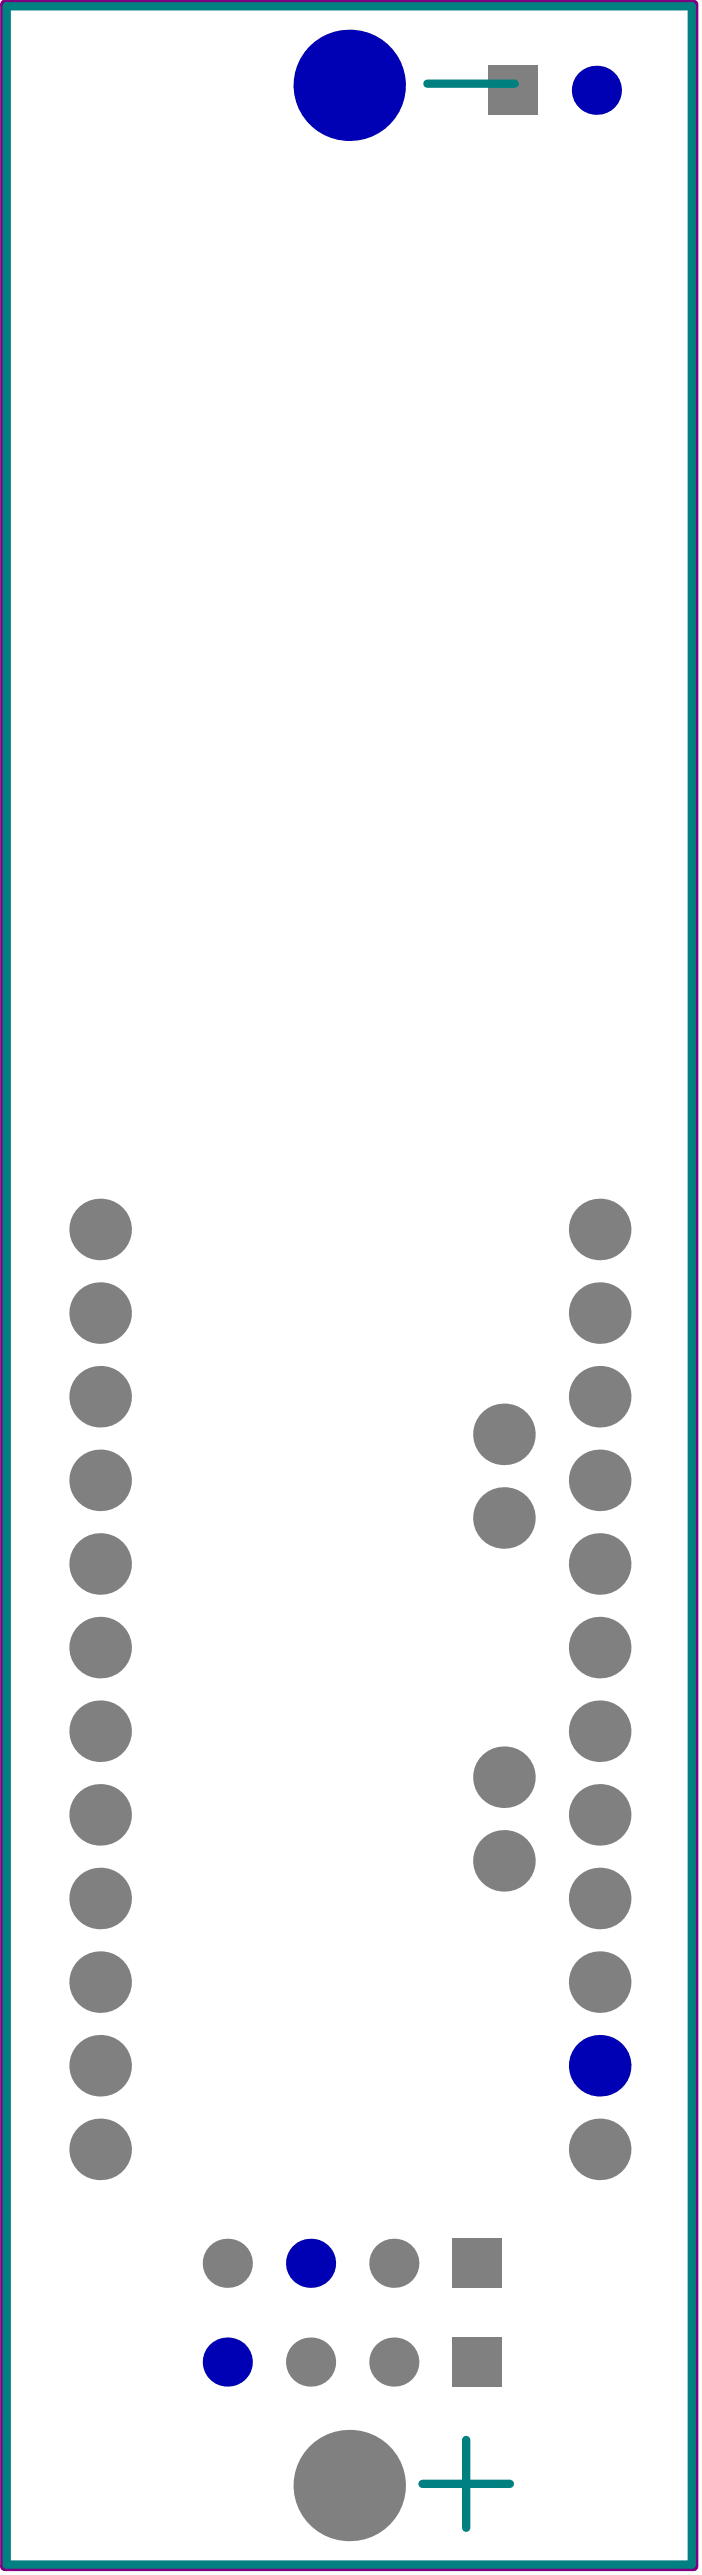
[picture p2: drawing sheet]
<svg xmlns="http://www.w3.org/2000/svg" width="71mm" height="260mm" viewBox="0 0 71 260" stroke-linecap="round" stroke-linejoin="round" font-family="sans-serif">
<path d="M.5 .5h69.5v259h-69.5z" fill="none" stroke="#800080" stroke-width=".99"/>
<circle cx="60.2" cy="9.1" r="2.48" fill="#0000b4"/>
<g fill="#808080">
<circle cx="39.8" cy="238.8" r="2.48"/>
<circle cx="39.8" cy="228.8" r="2.48"/>
<circle cx="60.6" cy="217.3" r="3.1"/>
</g>
<circle cx="60.6" cy="208.9" r="3.1" fill="#0000b4"/>
<g fill="#808080">
<circle cx="60.6" cy="191.9" r="3.1"/>
<circle cx="60.6" cy="183.5" r="3.1"/>
<circle cx="50.9" cy="188.1" r="3.1"/>
<circle cx="60.6" cy="166.6" r="3.1"/>
<circle cx="60.6" cy="158.1" r="3.1"/>
<circle cx="50.9" cy="153.5" r="3.1"/>
<circle cx="60.6" cy="141.2" r="3.1"/>
<circle cx="60.6" cy="132.8" r="3.1"/>
<circle cx="50.9" cy="145" r="3.1"/>
<circle cx="31.4" cy="238.8" r="2.48"/>
</g>
<path d="M49.3 6.6h5v5h-5z" fill-rule="evenodd" fill="#808080"/>
<circle cx="23" cy="238.8" r="2.48" fill="#0000b4"/>
<g fill="#808080">
<circle cx="35.3" cy="251.3" r="5.6"/>
<circle cx="10.1" cy="208.9" r="3.1"/>
<circle cx="10.1" cy="217.3" r="3.1"/>
<circle cx="10.1" cy="183.5" r="3.1"/>
<circle cx="10.1" cy="191.9" r="3.1"/>
<circle cx="10.1" cy="158.1" r="3.1"/>
<circle cx="10.1" cy="166.6" r="3.1"/>
<circle cx="10.1" cy="132.8" r="3.1"/>
<circle cx="10.1" cy="141.2" r="3.1"/>
<circle cx="60.6" cy="200.4" r="3.1"/>
<circle cx="60.6" cy="175" r="3.1"/>
<circle cx="60.6" cy="149.7" r="3.1"/>
<circle cx="50.9" cy="179.7" r="3.1"/>
<circle cx="60.6" cy="124.3" r="3.1"/>
</g>
<circle cx="31.4" cy="228.8" r="2.48" fill="#0000b4"/>
<circle cx="23" cy="228.8" r="2.48" fill="#808080"/>
<circle cx="35.3" cy="8.6" r="5.6" fill="#0000b4"/>
<g fill="#808080">
<circle cx="10.1" cy="149.7" r="3.1"/>
<circle cx="10.1" cy="175" r="3.1"/>
<circle cx="10.1" cy="200.4" r="3.1"/>
<circle cx="10.1" cy="124.3" r="3.1"/>
</g>
<g fill="#808080">
<path d="M45.7 236.3h5v5h-5z" fill-rule="evenodd"/>
<path d="M45.7 226.3h5v5h-5z" fill-rule="evenodd"/>
</g>
<path d="M.7 .6h69.2v258.7h-69.2zM43.2 8.5h8.8M42.7 251.1h8.8M47.1 246.7v8.9" fill="none" stroke="#008080" stroke-width=".84"/>
</svg>
